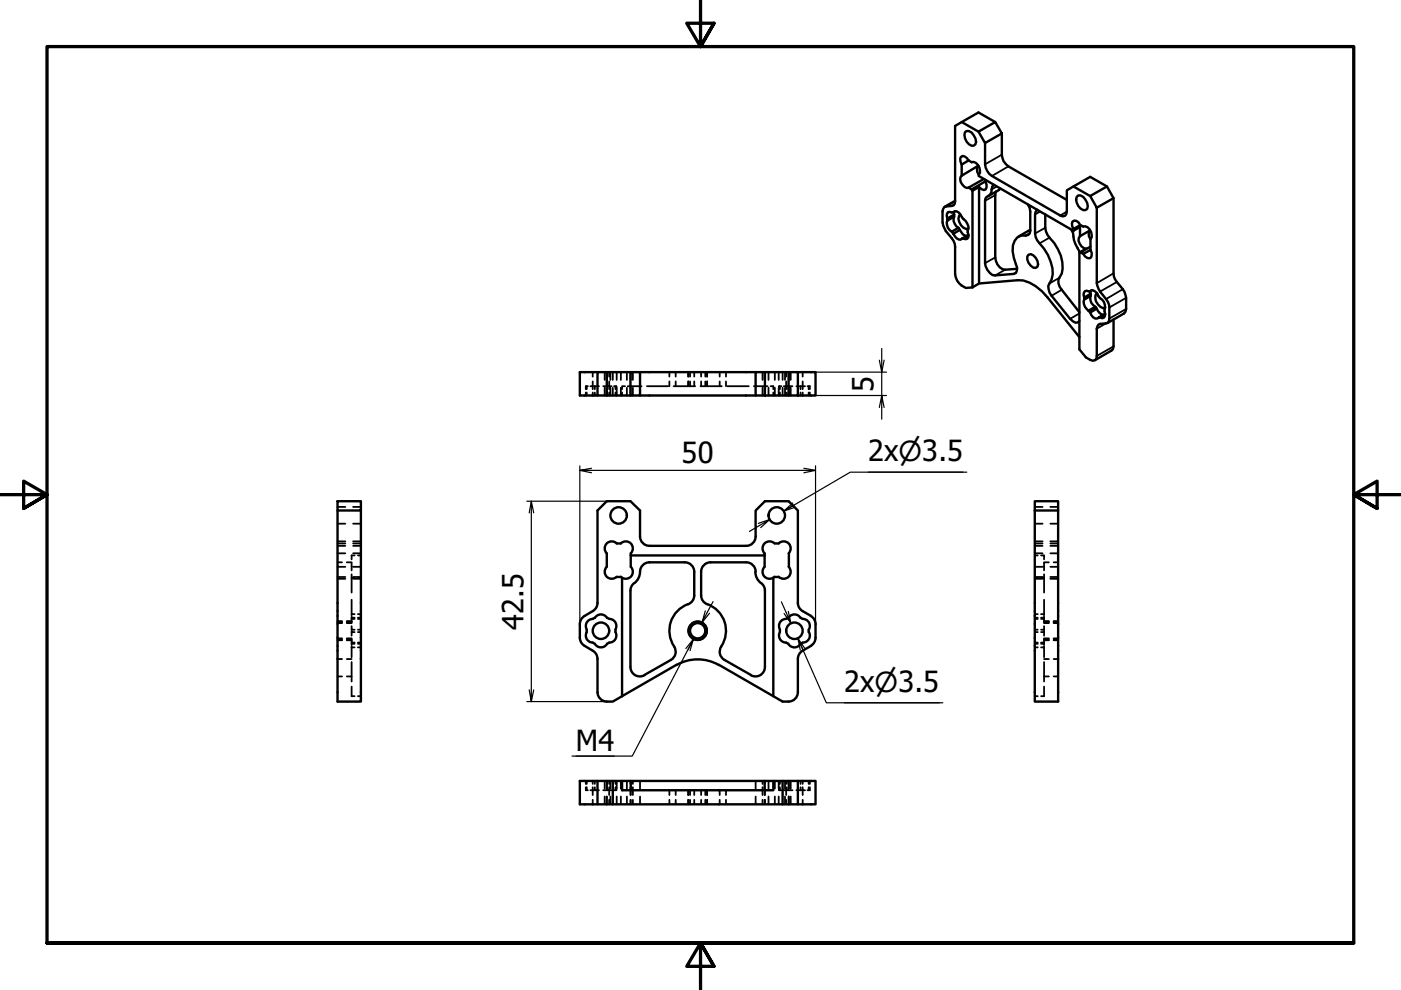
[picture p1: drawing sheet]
<svg xmlns="http://www.w3.org/2000/svg" width="297mm" height="210mm" viewBox="0 0 297 210" stroke-linecap="round" stroke-linejoin="round" font-family="sans-serif">
<defs><g id="words">
<g font-size="6.2">
<text x="185.2" y="83.1" transform="rotate(-90 185.2 83.1)">5</text>
<text x="144.5" y="98.1">50</text>
<text x="184.1" y="97.8">2x⌀3.5</text>
<text x="111" y="133.5" transform="rotate(-90 111 133.5)">42.5</text>
<text x="179" y="146.7">2x⌀3.5</text>
<text x="122.1" y="159.2">M4</text>
</g>
</g></defs>
<!-- layer: Visible (ISO) -->
<g fill="none" stroke="#000" stroke-width=".51">
<path d="M203.9 37.2a1.64 1.64 0 0 0-.1 1.8 1.64 1.64 0 0 0 1.6 .8M203.9 34.9v2.3M203.9 25.9l3.6 2M204.6 28l.3-.2a1.91 1.91 0 0 1 1.9 1.6l.1 .7-.1 .5-.4 .3a2.2 2.2 0 0 1-1.8-2.9zM205.4 39.8l.8 .6M205.4 34l-.4-.5-.9-.4-.4 .2-.1 .4 .3 1.2M205.4 34l.6 .4a1.72 1.72 0 0 1 1.5 2.6M205.4 34l-1.5 .9M207.4 35.2a1.5 1.5 0 0 0 .1 1.8M207.4 35.1v.1M207.4 35.2l-3.5 2M207.5 27.9l3.5-2 1.4 2.4-3.5 2z"/>
<path d="M207.5 37v.3l20.1 11.6M208.6 37.9l-3.2 1.9M208.9 30.3v4.5a3.3 3.3 0 0 0 1.4 2.5l15 8.6 .5-.1 .3-.4 .1-.5v-4.5l4.9-2.9 3.6 2M208.9 38.5l.3 .7-.2 1-.4 .1-.5-.2-.5-.4M208.9 38.5l-2.9 1.7M208.9 38.1v.4M210.8 39.2l-.4 .3-.2 .7a1.64 1.64 0 0 1-1.1 1.6l-.2 .8v13.2a3.4 3.4 0 0 0 1.5 2.5l4.5-.2a1.31 1.31 0 0 0 .5-2.1 5.9 5.9 0 0 1-.3-5l.6-.7 .8-.4 1.5-.1 .3-.3 .1-.6v-4l-.1-.8-.4-.8M211 25.9l-3.5-2.1-5 2.9-.1 16.5-.2 .3-2 .4a4.5 4.5 0 0 0-.2 3.9l.5 1.2a4.8 4.8 0 0 1 2 3.4v5.7a3.4 3.4 0 0 0 2.3 3l1.4-.2M212.1 40l-2.4 1.5M212.4 28.3v4.5a3 3 0 0 0 1.4 2.5l12.4 7.1M227.6 39.5l3.5 2.1M200.9 46.8a1.98 1.98 0 0 0 .9 2.3"/>
<path d="M200.9 46.3v.5M201.8 49.1l.3 .5M202.1 45h-1.1l-.3 .8 .2 .5M202.1 45l.3-.2a1.6 1.6 0 0 1 1.6 1.3 3.5 3.5 0 0 1 1.4 2.3l-.2 .5 .2 .9-.1 .5-.3 .3h-.7M202.1 49.6a1.84 1.84 0 0 0 1.5 1.2l.4-.2M202.2 45l.1 .5-1.4 .8M202.3 45.5v.4l-1.4 .9M202.3 45.9a1.82 1.82 0 0 0 .9 2.4M202.5 42.6l-2.2 1.3M202.5 44.8l-.4 .2M203.2 48.3l.3 .4-1.4 .9M203.2 48.3l-1.4 .8"/>
<path d="M203.5 48.7a1.68 1.68 0 0 0 1.5 1.3M203.6 45.4a1.7 1.7 0 0 0 .2 2.4l.5 .5 .6 .2h.4M204 50.6h.3M205.3 49.8l-1.3 .8M205.4 49.9l-1.1 .7M206.2 40.4l1.4-.7v20.4l-1.4 .8M206.2 40.4v20.5M211.2 40.6l-.2 .8v13.2a2.69 2.69 0 0 0 2.1 2.6l2.5-.2M218.1 54a1.6 1.6 0 0 1 1.9 1.3l.1 .7-.1 .6-.4 .2a2.11 2.11 0 0 1-1.8-2.4zM218.4 48.8l-2.4 1.3M220 44.5l-.4 .4-.1 .5v4.1l.4 1.5a10.4 10.4 0 0 1 3.3 7.1l-.3 1.2-.4 .8a2.43 2.43 0 0 0 .4 2.6l4 4.9 1.1 .8h.5l.4-.4M221.6 45.4v2.9a4.9 4.9 0 0 0 1.9 3.2 8 8 0 0 1 1.6 6.5 2.38 2.38 0 0 0 0 3.4l3.8 4.8"/>
<path d="M227.1 48.7l.4 .7a8.8 8.8 0 0 0 1.4 4.2M227.6 48.9l1.4-.8v2M227.6 48.5v.4M228.3 41.8l.3-.4a1.91 1.91 0 0 1 1.9 1.6l.1 .7-.1 .6-.4 .2a2.18 2.18 0 0 1-1.8-2.7zM229 47.7l.7 .3a1.72 1.72 0 0 1 1.5 2.6v2.4M229 47.7l-.3-.5-.5-.4h-.4a1.1 1.1 0 0 0-.2 1.7M229 47.7l-1.4 .8M231.1 48.9a1.49 1.49 0 0 0 .1 1.8M231.1 48.9l-2.1 1.2M231.1 48.8v.1M231.2 52.3l-2.3 1.3M231.2 53l-1.5 .8-.7-.3"/>
<path d="M231.2 53a1.21 1.21 0 0 1-.2 1.8l-.4-.1-.5-.3-.4-.6M232.5 44l-1.4-2.4 3.6-2.1 1.4 2.5-3.6 2v16a6 6 0 0 0 2 3.4 5 5 0 0 1 .6 4.6l-.2 .4-1.7 .3-.3 .1-.2 .4-.2 .5v6.3l-.3 .4-.5 .1-.6-.2-.8-.5-1.4-1.7v-20.5l1.4-.9a1.83 1.83 0 0 1-1.3-2.6M236.1 42v15.9a4.8 4.8 0 0 0 2 3.4 5.8 5.8 0 0 1 .5 4.8l-.3 .4-3.5 2M126.7 78.9h2v5h-2zM126.7 78.9h-3.8v5h3.8M128.7 78.9h5M133.7 78.9h2v5h-2zM135.7 78.9h24.5M160.2 78.9h2v5h-2zM162.2 78.9h5M167.2 78.9h2v5h-2zM169.2 78.9h3.7v5h-3.7"/>
<path d="M207.6 60.1l8.2-.7a7.2 7.2 0 0 1 5.1 2.4l8 9.7M229.9 63.5a2.08 2.08 0 0 0 .9 2.4M229.9 63.1l1.4-.8v.4l-1.4 .8zM230.8 65.9l1.4-.8 .3 .3-1.4 .9zM231.1 66.3a1.48 1.48 0 0 0 1.6 1.2l.2-.2M231.3 62.7a1.98 1.98 0 0 0 .9 2.4M231.3 62.3l-.2-.5-.7-.2-.4 .2-.3 .7 .2 .6M231.5 61.5l-.4 .3 .3-.2a1.6 1.6 0 0 1 1.5 1.2l.3 .4a1.96 1.96 0 0 1 1 2.4l.1 1.4-.2 .3-.4 .2-.5-.2M232.5 65.4a1.89 1.89 0 0 0 1.5 1.4M232.6 62.2a1.7 1.7 0 0 0 .2 2.4l1 .7 .5-.1M234.3 66.5l-1.4 .8 1.4-.6M236.1 67.7v5.7l-.1 .6-3.8 2.4"/>
<path d="M128.7 83.9h5M135.7 83.9h24.5M162.2 83.9h5M71.6 106.3h4.9v1.9h-4.9zM71.6 108.2v40.6h4.9v-40.6M128.6 117.3a1.49 1.49 0 0 1 0-2.1 1.49 1.49 0 0 1 2.2 0h.8a1.49 1.49 0 0 1 2.1 0 1.49 1.49 0 0 1 0 2.1M128.7 117.3l-.1 2.9a1.49 1.49 0 0 0 0 2.1 1.49 1.49 0 0 0 2.2 0M133.7 117.3v2.9a1.49 1.49 0 0 1 0 2.1 1.49 1.49 0 0 1-2.1 0M133.7 117.8h28.4M137.7 119.2h7.5a2 2 0 0 1 2 2M137.7 115.7h20.5M137.7 115.7a2 2 0 0 1-2-1.9v-5.6l-2-1.9h-5l-2 1.9v19.6a2 2 0 0 1-1 1.8"/>
<path d="M137.7 119.2a2.12 2.12 0 0 0-2 2.5l-.6 1.3-.9 .9-.5 1v16.5M150.7 119.2a2 2 0 0 0-2 2M150.7 119.2h7.5M158.2 115.7a2 2 0 0 0 2-1.9v-5.6l2-1.9h5l2 1.9v19.7a2 2 0 0 0 1 1.7M158.2 119.2a2 2 0 0 1 2 2M162.1 117.3v2.9M164.2 115.2a1.49 1.49 0 0 0-2.1 0 1.49 1.49 0 0 0 0 2.1M164.3 115.2h.8a1.49 1.49 0 0 1 2.1 0 1.49 1.49 0 0 1 0 2.1M167.3 117.3v2.9M219.4 108.2v-1.9h4.9v1.9h-4.9v40.6h4.9v-40.6M122.9 132.3v2.9a2 2 0 0 0 1 1.7M123.9 130.6a2 2 0 0 0-1 1.7"/>
<path d="M124 136.9a4.2 4.2 0 0 1 2.5 2l.2 .8M124.4 133.5v.5a1.49 1.49 0 0 0 1.3 2.2l.4 .3a1.49 1.49 0 0 0 2.6 0l.5-.3a1.49 1.49 0 0 0 1.3-2.2v-.5M125.7 129.6l-1.7 1M126.1 131l-.4 .2a1.49 1.49 0 0 0-1.3 2.3M126.1 131a1.49 1.49 0 0 1 2.6 0M126.7 139.7v7.1a2 2 0 0 0 2 2M128.7 131l.5 .2a1.49 1.49 0 0 1 1.3 2.3M130.7 122.3h.9M131.9 122.5v25.1M147.2 121.3v4.9a2.23 2.23 0 0 1-2 2.2 6.1 6.1 0 0 0-2.1 9 2 2 0 0 1-.8 2.5l-5.6 3.2M148.7 121.3v4.9a2 2 0 0 0 1.3 1.9M150 128.1a6.1 6.1 0 0 1 2.7 9.3 2 2 0 0 0 .9 2.5l5.6 3.2"/>
<path d="M160.1 121.2l.4 1.4 .8 1M161.4 123.6l.5 .6 .3 1v16.2M162.1 120.2a1.49 1.49 0 0 0 0 2.1 1.49 1.49 0 0 0 2.1 0M164 122.5v25.1M164.3 122.3h.8M165.4 133.5v.5a1.49 1.49 0 0 0 1.3 2.2M166.7 131.2a1.49 1.49 0 0 0-1.3 2.3M167.1 131l-.4 .2M167.1 131a1.49 1.49 0 0 1 2.6 0M167.2 120.2a1.49 1.49 0 0 1 0 2.1 1.49 1.49 0 0 1-2.1 0M169.2 139.7v7.1a2 2 0 0 1-2 2h-1.3l-13.5-7.9M169.7 131l.5 .2a1.49 1.49 0 0 1 1.3 2.3"/>
<path d="M170.2 138a2 2 0 0 0-1 1.7M170.2 129.6l1.8 1M171.4 133.5v.5M171.5 134a1.49 1.49 0 0 1-1.3 2.2l-.5 .3a1.49 1.49 0 0 1-2.6 0l-.4-.3M171.9 130.6a2 2 0 0 1 1 1.7M172 136.9l-1.8 1.1M172.9 132.3v2.9a2 2 0 0 1-1 1.7M131.9 147.6l-2 1.2h-1.2M133.7 141.4a2 2 0 0 0 3 1.8M143.4 141a9 9 0 0 1 9 0M143.4 140.9l-11.5 6.7M162.2 141.4a2 2 0 0 1-3 1.8"/>
<path d="M126.7 165.6v4.9M129.9 165.6v4.9M131.9 165.6v1.9h32.1v-1.9M133.7 165.6h-10.8v4.9h43v-4.9h-3.8v1.9M162.1 165.6h-28.4v1.9M165.9 165.6h3.3v4.9h-3.3M169.2 165.6h3.7v4.9h-3.7"/>
<circle cx="131.2" cy="109.3" r="1.75"/>
<circle cx="164.7" cy="109.3" r="1.75"/>
<circle cx="127.4" cy="133.7" r="1.75"/>
<circle cx="147.9" cy="133.7" r="1.62"/>
<circle cx="168.4" cy="133.7" r="1.75"/>
</g>
<!-- layer: Visible Narrow (ISO) -->
<g fill="none" stroke="#000" stroke-width=".38">
<path d="M211.3 39.5l-1.1 .7M212.4 32.8l-3.5 2M213.8 35.3l-3.5 2M202.3 43.4l-.5 .3M202.5 42.6l-2 1.2M211 41.4l-2.1 1.2M211 54.6l-2.1 1.2M213.1 57.2l-2.1 1.2M215.5 57.8l-.6 .3M218.3 49.4l-.8 .5M220.5 44.9l-1 .5M221.6 48.3l-2.1 1.2"/>
<path d="M222.5 50.4l-2.1 1.2M224.6 58.9l-2.1 1.2M226.2 44.9l-1.4 .8M236.1 57.9l-3.6 2.1M236.8 59.8l-3.6 2M225.1 61.4l-2.2 1.3M228.9 66.5l-2 1.1M234.5 68.6l-2 1.1M236.1 73.4l-3.6 2.1M238.1 61.3l-3.6 2.1M238.8 65.5l-3.6 2M238.8 63.2l-3.6 2"/>
<circle cx="147.9" cy="133.7" r="2"/>
</g>
<!-- layer: Hidden (ISO) -->
<g fill="none" stroke="#000" stroke-width=".38">
<path d="M125.7 78.9v1M128.2 78.9v1.7M128.7 78.9v1.7M129.2 78.9v1M129.4 78.9v1.7M129.9 78.9v1.7M130.7 78.9v1.7M131.6 78.9v1.7M132.9 78.9v1.7M133.7 78.9v1.7M134.2 78.9v1.7M141.9 78.9v1"/>
<path d="M143.3 78.9v1M145.9 78.9v1M146.3 78.9v1M147.2 78.9v1M148.7 78.9v1M149.5 78.9v1M149.9 78.9v1M152.6 78.9v1M153.9 78.9v1M161.7 78.9v1.7M162.1 78.9v1.7M162.9 78.9v1.7"/>
<path d="M164.3 78.9v1.7M165.1 78.9v1.7M165.9 78.9v1.7M166.4 78.9v1.7M166.7 78.9v1M167.3 78.9v1.7M167.6 78.9v1.7M170.2 78.9v1M124.2 83.2v.7M124.4 81.9v.6M124.4 83.2v.7M124.7 81.9h-.5v.6"/>
<path d="M125.2 81.9h.7M125.7 80.9v1.6M125.7 83.2v.7M126 81.9h.1M126.1 83.2v.7M127 81.9h-.9v.6M127.9 81.9h.8M128.2 82.2v1.7M128.7 82.2v1.7M128.7 83.2v.7M128.9 81.9h-.2v.6M129.2 80.9v1h-.2"/>
<path d="M129.2 83.2v.7M129.4 82.2v1.7M129.7 81.9h-.5v.6M129.9 82.2v1.7M130.2 81.9h.5v.6M130.5 81.9v.6M130.5 83.2v.7M130.7 83.2v.7M130.7 82.2v1.7M131.6 82.2v1.7M131.9 83.2v.7M132.5 81.9h-.6v.6"/>
<path d="M132.9 82.2v1.7M133.1 81.9h2.9M133.7 82.2v1.7M134.2 82.2v1.7M137.2 81.9h4.5M141.9 80.9v1M142.8 81.9h4.6M143.3 80.9v1M145.9 80.9v1M146.3 80.9v1M147.2 80.9v1M148.5 81.9h4.5"/>
<path d="M148.7 80.9v1M149.5 80.9v1M149.9 80.9v1M152.6 80.9v1M153.9 80.9v1M154.2 81.9h4.5M159.8 81.9h3M161.7 82.2v1.7M162.1 82.2v1.7M162.9 82.2v1.7M163.4 81.9h.6v.6M164 83.2v.7"/>
<path d="M164.3 82.2v1.7M165.1 82.2v1.7M165.2 83.2v.7M165.4 81.9v.6M165.4 83.2v.7M165.7 81.9h-.5v.6M165.9 82.2v1.7M166.2 81.9h.6M166.4 82.2v1.7M166.7 80.9v1.6M166.7 83.2v.7M167 81.9h.1"/>
<path d="M167.1 83.2v.7M167.3 82.2v1.7M167.6 82.2v1.7M168 81.9h-.9v.6M168.8 81.9h1.1M169.7 81.9v.6M169.7 83.2v.7M170.2 80.9v1h-.1M170.2 83.2v.7M170.7 81.9h-.5v.6M171.2 81.9h.5v.6M171.4 81.9v.6"/>
<path d="M171.4 83.2v.7M171.7 83.2v.7M71.6 119.2h.9M71.6 115.7h1.6M71.6 117.3h1.6M71.6 115.2h1.6M71.6 111h1.6M71.6 107.5h1.6M71.6 114.8h1.6M73.5 119.2h1M74.5 119.4v1.5M74.9 115.7h1.6"/>
<path d="M74.9 117.3h1.6M74.9 115.2h1.6M74.9 111h1.6M74.9 107.5h1.6M74.9 114.8h1.6M75.2 117.8h-.7v.8M75.9 117.8h.6M219.4 115.7h1.6M219.4 117.3h1.6M219.4 115.2h1.6M219.4 117.8h.6M219.4 111h1.6"/>
<path d="M219.4 107.5h1.6M219.4 114.8h1.6M220.7 117.8h.7v.8M221.4 119.2h1M221.4 119.4v1.5M222.7 115.7h1.6M222.7 117.3h1.6M222.7 115.2h1.6M222.7 111h1.6M222.7 107.5h1.6M222.7 114.8h1.6M223.4 119.2h.9"/>
<path d="M71.6 122.3h1.6M71.6 120.2h1.6M71.6 135.5h.9M71.6 132h.9M71.6 122.7h1.6M71.6 131.7h.9M71.6 135.7h.9M71.6 132.1h.9M71.6 135.4h.9M71.6 139.7h.9M73.5 135.5h1M73.5 131.7h1"/>
<path d="M73.5 135.7h1M73.5 132.1h1M73.5 135.4h1M73.5 139.7h1M74.5 132.8v.7h.7M74.5 133.8v.2h.7M74.5 135.5v.7h.7M74.5 136.4l.7 .1M74.5 130.7v.3h.7M74.5 122.5h.7M74.5 131.2h.7M74.5 131.2v.8h-1"/>
<path d="M74.5 137.3h.7M74.5 130.2h.7M74.5 121.8v3.8M74.5 127.2v3.3M74.5 131v.1M74.5 133.5v.1M74.5 134v.8M74.5 136.2v.2M74.5 136.5v.3M74.5 137v2.4M74.9 122.3h1.6M74.9 120.2h1.6"/>
<path d="M74.9 122.7h1.6M75.9 122.5h.6M75.9 131.2h.6M75.9 133.5h.6M75.9 134h.6M75.9 136.2h.6M75.9 136.5h.6M75.9 131h.6M75.9 137.3h.6M75.9 130.2h.6M219.4 122.5h.6M219.4 131.2h.6"/>
<path d="M219.4 133.5h.6M219.4 134h.6M219.4 136.2h.6M219.4 136.5h.6M219.4 131h.6M219.4 122.3h1.6M219.4 120.2h1.6M219.4 137.3h.6M219.4 130.2h.6M219.4 122.7h1.6M220.7 122.5h.7M220.7 131.2h.7"/>
<path d="M220.7 133.5h.7M220.7 134h.7M220.7 136.2h.7M220.7 136.5h.7M220.7 131h.7M220.7 137.3h.7M220.7 130.2h.7M221.4 121.8v3.8M221.4 127.2v3.3M221.4 130.7v.4M221.4 131.2v.8h1M221.4 132.8v.8"/>
<path d="M221.4 133.8v1M221.4 135.5v.9M221.4 136.4v.4M221.4 137v2.4M221.4 135.5h1M221.4 131.7h1M221.4 135.7h1M221.4 132.1h1M221.4 135.4h1M221.4 139.7h1M222.7 122.3h1.6M222.7 120.2h1.6"/>
<path d="M222.7 122.7h1.6M223.4 135.5h.9M223.4 132h.9M223.4 131.7h.9M223.4 135.7h.9M223.4 132.1h.9M223.4 135.4h.9M223.4 139.7h.9M71.6 143.4h.9M73.5 143.4h1M74.5 145.6v2h.7M74.5 140.4v4.1"/>
<path d="M75.9 147.6h.6M219.4 147.6h.6M221.4 140.4v4.1M221.4 145.6v2h-.7M221.4 143.4h1M223.4 143.4h.9M124.2 166.9v.6h.5M124.2 165.6v.6M124.4 165.6v.6M124.4 166.9v.6M125.2 167.5h.7M125.7 165.6v.6"/>
<path d="M125.7 166.9v1.7M125.7 169.6v.9M126.1 166.9v.6h-.1M126.1 167.5h.9M126.1 165.6v.6M127.9 167.5h1M128.2 165.6v1.6M128.2 168.9v1.6M128.7 165.6v1.6M128.7 168.9v1.6M128.7 165.6v.6M128.7 166.9v.6"/>
<path d="M129.2 166.9v.6h-.2M129.2 165.6v.6M129.2 169.6v.9M129.4 165.6v1.6M129.4 168.9v1.6M129.7 167.5h-.5v1.1M130.5 165.6v.6M130.5 166.9v.6M130.7 166.9v.6h-.5M130.7 165.6v.6M130.7 165.6v1.6M130.7 168.9v1.6"/>
<path d="M131.6 165.6v1.6M131.6 168.9v1.6M132.9 165.6v1.6M132.9 168.9v1.6M133.7 165.6v.6M133.7 166.9v1.7M133.7 169.6v.9M133.7 167.5v1.1M134.2 165.6v.6M134.2 166.9v1.7M134.2 169.6v.9M135.7 165.6v1.6"/>
<path d="M135.7 168.9v1.6M141.9 167.5v1.1M141.9 169.6v.9M143.3 167.5v1.1M143.3 169.6v.9M145.9 167.5v1.1M145.9 169.6v.9M146.3 167.5v1.1M146.3 169.6v.9M147.2 167.5v1.1M147.2 169.6v.9M148.7 167.5v1.1"/>
<path d="M148.7 169.6v.9M149.5 167.5v1.1M149.5 169.6v.9M149.9 167.5v1.1M149.9 169.6v.9M152.6 167.5v1.1M152.6 169.6v.9M153.9 167.5v1.1M153.9 169.6v.9M160.2 165.6v1.6M160.2 168.9v1.6M161.7 165.6v.6"/>
<path d="M161.7 166.9v1.7M161.7 169.6v.9M162.1 167.5v1.1M162.1 169.6v.9M162.2 165.6v.6M162.2 166.9v1.7M162.2 169.6v.9M162.9 165.6v1.6M162.9 168.9v1.6M164.3 165.6v1.6M164.3 168.9v1.6M165.1 165.6v1.6"/>
<path d="M165.1 168.9v1.6M165.2 166.9v.6h.5M165.2 165.6v.6M165.4 165.6v.6M165.4 166.9v.6M166.2 167.5h.6M166.4 165.6v1.6M166.4 168.9v1.6M166.7 165.6v.6M166.7 166.9v1.7M166.7 169.6v.9M167 167.5h1"/>
<path d="M167.1 165.6v.6M167.1 166.9v.6M167.2 165.6v1.6M167.2 168.9v1.6M167.3 165.6v1.6M167.3 168.9v1.6M167.6 165.6v1.6M167.6 168.9v1.6M168.8 167.5h1.1M169.7 165.6v.6M169.7 166.9v.6M170.1 167.5h.6"/>
<path d="M170.2 165.6v.6M170.2 166.9v1.7M170.2 169.6v.9M171.4 165.6v.6M171.4 166.9v.6M171.7 166.9v.6h-.5M171.7 165.6v.6"/>
</g>
<!-- layer: Border (ISO) -->
<path d="M148.5 -.1v10l-2.9-5h5.8l-2.9 5 2.9-5M0 104.9h10l-5-2.9v5.8l5-2.9-5 2.9M297 104.9h-10l5-2.9v5.8l-5-2.9 5 2.9M10 199.9v-190h277v190h-277h277M151.4 204.9l-2.9-5 2.9 5h-5.8l2.9-5v10" fill="none" stroke="#000" stroke-width=".7"/>
<!-- layer: Dimension (ISO) -->
<g fill="none" stroke="#000" stroke-width=".25">
<path d="M124 78.9h64M186.9 73.9v5l-.5-2.5M187.5 76.4l-.6 2.5v5l-.5 2.5M122.9 99.7l2.5 .5M122.9 98.8v33.5M122.9 83.9h65.1M125.4 99.3l-2.5 .4h50l-2.5 .5M170.4 99.3l2.5 .4M172.9 98.8v33.5M187.5 86.4l-.6-2.5v5M111.7 106.3h17M112.6 106.3l-.4 2.4"/>
<path d="M113.2 108.7l-.6-2.4v42.5l-.4-2.5M161.3 111.9l1.9-1.8-4.3 2.6M163.2 110.1l-2.4 .9M168.1 106.7l-1.9 1.7 2.1-1.3M184.1 100.1h20.1M205 100.1h-24.7l-14.1 8.3 2.4-.9M145.4 137.5l1.6-2-13 24.8h-12.7M145.9 137.8l1.1-2.3-.7 2.5M150.4 130l-1.6 2M151.2 127.5l-2.4 4.5 .7-2.5M165.7 127.6l2 4.6-1.5-2.1M167.1 129.6l.6 2.6"/>
<path d="M169.7 137.8l-.5-2.4 6 13.6h24.7M170.6 137.4l-1.4-2 1 2.2M111.7 148.8h17M113.2 146.3l-.6 2.5M179 149h20.1M122.1 160.3h8.1"/>
</g>
<use href="#words"/>
</svg>
